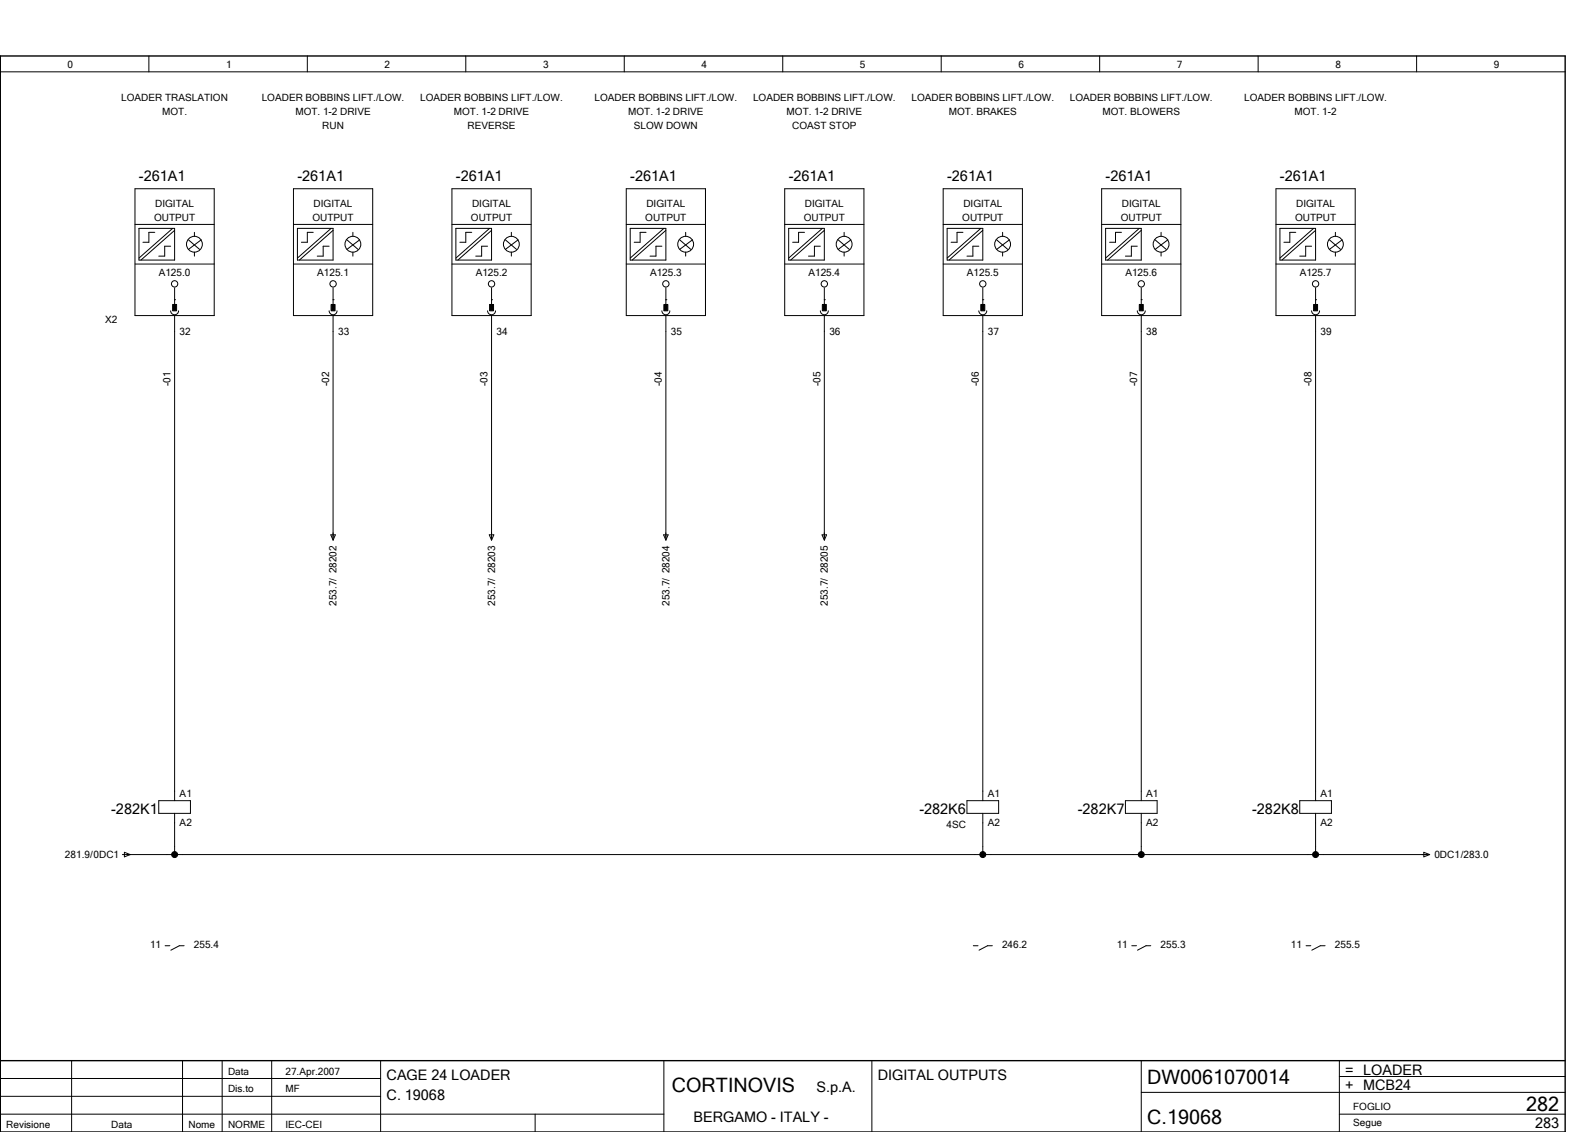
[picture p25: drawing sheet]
<svg xmlns="http://www.w3.org/2000/svg" width="399mm" height="286mm" viewBox="0 0 399 286" stroke-linecap="round" stroke-linejoin="round" font-family="sans-serif">
<defs><g id="words">
<g font-size="5">
<text x="169.6" y="275.6">CORTINOVIS</text>
<text x="289.6" y="273.6">DW0061070014</text>
<text x="385.2" y="280.4">282</text>
<text x="289.6" y="283.6">C.19068</text>
</g>
<g font-size="3.6">
<text x="35.1" y="45.6">­261A1</text>
<text x="75.1" y="45.6">­261A1</text>
<text x="115.1" y="45.6">­261A1</text>
<text x="159.1" y="45.6">­261A1</text>
<text x="199.1" y="45.6">­261A1</text>
<text x="239.1" y="45.6">­261A1</text>
<text x="279.1" y="45.6">­261A1</text>
<text x="323.1" y="45.6">­261A1</text>
<text x="28.1" y="205.4">­282K1</text>
<text x="232.1" y="205.4">­282K6</text>
<text x="272.1" y="205.4">­282K7</text>
<text x="316.1" y="205.4">­282K8</text>
<text x="97.6" y="272.6">CAGE 24 LOADER</text>
<text x="206.1" y="275.6">S.p.A.</text>
<text x="221.6" y="272.6">DIGITAL OUTPUTS</text>
<text x="339.6" y="271.1">= LOADER</text>
<text x="339.6" y="275.1">+ MCB24</text>
<text x="97.6" y="277.6">C. 19068</text>
<text x="175" y="283.1">BERGAMO ­ ITALY ­</text>
<text x="387.5" y="284.6">283</text>
</g>
<g font-size="2.5">
<text x="17.1" y="17.1">0</text>
<text x="57.1" y="17.1">1</text>
<text x="97.1" y="17.1">2</text>
<text x="137.1" y="17.1">3</text>
<text x="177.1" y="17.1">4</text>
<text x="217.1" y="17.1">5</text>
<text x="257.1" y="17.1">6</text>
<text x="297.1" y="17.1">7</text>
<text x="337.1" y="17.1">8</text>
<text x="377.1" y="17.1">9</text>
<text x="30.6" y="25.4">LOADER TRASLATION</text>
<text x="40.9" y="29">MOT.</text>
<text x="66.1" y="25.4">LOADER BOBBINS LIFT./LOW.</text>
<text x="74.6" y="29">MOT. 1­2 DRIVE</text>
<text x="106.1" y="25.4">LOADER BOBBINS LIFT./LOW.</text>
<text x="114.6" y="29">MOT. 1­2 DRIVE</text>
<text x="150.1" y="25.4">LOADER BOBBINS LIFT./LOW.</text>
<text x="158.6" y="29">MOT. 1­2 DRIVE</text>
<text x="190.1" y="25.4">LOADER BOBBINS LIFT./LOW.</text>
<text x="198.6" y="29">MOT. 1­2 DRIVE</text>
<text x="230.1" y="25.4">LOADER BOBBINS LIFT./LOW.</text>
<text x="239.5" y="29">MOT. BRAKES</text>
<text x="270.1" y="25.4">LOADER BOBBINS LIFT./LOW.</text>
<text x="278.3" y="29">MOT. BLOWERS</text>
<text x="314.1" y="25.4">LOADER BOBBINS LIFT./LOW.</text>
<text x="326.8" y="29">MOT. 1­2</text>
<text x="81.3" y="32.6">RUN</text>
<text x="118" y="32.6">REVERSE</text>
<text x="160" y="32.6">SLOW DOWN</text>
<text x="200" y="32.6">COAST STOP</text>
<text x="39.2" y="52.1">DIGITAL</text>
<text x="79.2" y="52.1">DIGITAL</text>
<text x="119.2" y="52.1">DIGITAL</text>
<text x="163.2" y="52.1">DIGITAL</text>
<text x="203.2" y="52.1">DIGITAL</text>
<text x="243.2" y="52.1">DIGITAL</text>
<text x="283.2" y="52.1">DIGITAL</text>
<text x="327.2" y="52.1">DIGITAL</text>
<text x="38.9" y="55.7">OUTPUT</text>
<text x="78.9" y="55.7">OUTPUT</text>
<text x="118.9" y="55.7">OUTPUT</text>
<text x="162.9" y="55.7">OUTPUT</text>
<text x="202.9" y="55.7">OUTPUT</text>
<text x="242.9" y="55.7">OUTPUT</text>
<text x="282.9" y="55.7">OUTPUT</text>
<text x="326.9" y="55.7">OUTPUT</text>
<text x="40.1" y="69.6">A125.0</text>
<text x="80.1" y="69.6">A125.1</text>
<text x="120.1" y="69.6">A125.2</text>
<text x="164.1" y="69.6">A125.3</text>
<text x="204.1" y="69.6">A125.4</text>
<text x="244.1" y="69.6">A125.5</text>
<text x="284.1" y="69.6">A125.6</text>
<text x="328.1" y="69.6">A125.7</text>
<text x="26.5" y="81.4">X2</text>
<text x="45.4" y="84.5">32</text>
<text x="85.3" y="84.5">33</text>
<text x="125.4" y="84.5">34</text>
<text x="169.4" y="84.5">35</text>
<text x="209.4" y="84.5">36</text>
<text x="249.4" y="84.5">37</text>
<text x="289.4" y="84.5">38</text>
<text x="333.4" y="84.5">39</text>
<text x="43.1" y="97.4" transform="rotate(-90 43.1 97.4)">­01</text>
<text x="83.1" y="97.4" transform="rotate(-90 83.1 97.4)">­02</text>
<text x="123.1" y="97.4" transform="rotate(-90 123.1 97.4)">­03</text>
<text x="167.1" y="97.4" transform="rotate(-90 167.1 97.4)">­04</text>
<text x="207.1" y="97.4" transform="rotate(-90 207.1 97.4)">­05</text>
<text x="247.1" y="97.4" transform="rotate(-90 247.1 97.4)">­06</text>
<text x="287.1" y="97.4" transform="rotate(-90 287.1 97.4)">­07</text>
<text x="331.1" y="97.4" transform="rotate(-90 331.1 97.4)">­08</text>
<text x="85" y="152.8" transform="rotate(-90 85 152.8)">253.7/ 28202</text>
<text x="125" y="152.8" transform="rotate(-90 125 152.8)">253.7/ 28203</text>
<text x="169" y="152.8" transform="rotate(-90 169 152.8)">253.7/ 28204</text>
<text x="209" y="152.8" transform="rotate(-90 209 152.8)">253.7/ 28205</text>
<text x="45.4" y="201.1">A1</text>
<text x="249.4" y="201.1">A1</text>
<text x="289.4" y="201.1">A1</text>
<text x="333.4" y="201.1">A1</text>
<text x="45.4" y="208.5">A2</text>
<text x="238.9" y="208.9">4SC</text>
<text x="249.4" y="208.5">A2</text>
<text x="289.4" y="208.5">A2</text>
<text x="333.4" y="208.5">A2</text>
<text x="16.4" y="216.5">281.9/0DC1</text>
<text x="362.1" y="216.5">0DC1/283.0</text>
<text x="37.9" y="239.1">11</text>
<text x="48.9" y="239.1">255.4</text>
<text x="252.9" y="239.1">246.2</text>
<text x="281.9" y="239.1">11</text>
<text x="292.9" y="239.1">255.3</text>
<text x="325.9" y="239.1">11</text>
<text x="336.9" y="239.1">255.5</text>
<text x="57.6" y="271.1">Data</text>
<text x="57.6" y="275.6">Dis.to</text>
<text x="72.1" y="271.1">27.Apr.2007</text>
<text x="72.1" y="275.6">MF</text>
<text x="341.6" y="280.1">FOGLIO</text>
<text x="1.6" y="284.6">Revisione</text>
<text x="28.1" y="284.6">Data</text>
<text x="47.6" y="284.6">Nome</text>
<text x="57.6" y="284.6">NORME</text>
<text x="72.1" y="284.6">IEC­CEI</text>
<text x="341.6" y="284.1">Segue</text>
</g>
</g></defs>
<g fill="none" stroke="#000" stroke-width=".25">
<path d="M.1 18.1h395M37.6 14.1v4M77.6 14.1v4M117.6 14.1v4M157.6 14.1v4M197.6 14.1v4M237.6 14.1v4M277.6 14.1v4M317.6 14.1v4M357.6 14.1v4M34.1 47.6h20v32h-20zM34.1 56.6h20"/>
<path d="M35.1 57.6h9v8h-9zM39.1 58.6h-1.5v2.5h-1.5M43.6 57.6l-8.5 7.5M44.1 58.1l-8.5 7.5M49.1 58.6v1M74.1 47.6h20v32h-20zM74.1 56.6h20M75.1 57.6h9v8h-9zM79.1 58.6h-1.5v2.5h-1.5M83.6 57.6l-8.5 7.5M84.1 58.1l-8.5 7.5M89.1 58.6v1"/>
<path d="M114.1 47.6h20v32h-20zM114.1 56.6h20M115.1 57.6h9v8h-9zM119.1 58.6h-1.5v2.5h-1.5M123.6 57.6l-8.5 7.5M124.1 58.1l-8.5 7.5M129.1 58.6v1M158.1 47.6h20v32h-20zM158.1 56.6h20M159.1 57.6h9v8h-9zM163.1 58.6h-1.5v2.5h-1.5M167.6 57.6l-8.5 7.5"/>
<path d="M168.1 58.1l-8.5 7.5M173.1 58.6v1M198.1 47.6h20v32h-20zM198.1 56.6h20M199.1 57.6h9v8h-9zM203.1 58.6h-1.5v2.5h-1.5M207.6 57.6l-8.5 7.5M208.1 58.1l-8.5 7.5M213.1 58.6v1M238.1 47.6h20v32h-20zM238.1 56.6h20M239.1 57.6h9v8h-9z"/>
<path d="M243.1 58.6h-1.5v2.5h-1.5M247.6 57.6l-8.5 7.5M248.1 58.1l-8.5 7.5M253.1 58.6v1M278.1 47.6h20v32h-20zM278.1 56.6h20M279.1 57.6h9v8h-9zM283.1 58.6h-1.5v2.5h-1.5M287.6 57.6l-8.5 7.5M288.1 58.1l-8.5 7.5M293.1 58.6v1M322.1 47.6h20v32h-20z"/>
<path d="M322.1 56.6h20M323.1 57.6h9v8h-9zM327.1 58.6h-1.5v2.5h-1.5M331.6 57.6l-8.5 7.5M332.1 58.1l-8.5 7.5M337.1 58.6v1M34.1 66.6h20M43.1 78.4a1 1 0 0 0 1 1 1 1 0 0 0 1-1M43.1 62.1h-1.5v2.5h-1.5M44.1 75.6h.1M44.1 72.6v4.2M44.1 79.6v122.4"/>
<path d="M47.6 60.5l2.8 2.4M49.1 63.6v1M50.8 60.5l-3.2 2.4M74.1 66.6h20M83.1 78.4a1 1 0 0 0 1 1 1 1 0 0 0 1-1M83.1 62.1h-1.5v2.5h-1.5M84.1 75.6h.1M84.1 72.6v4.2M84.1 79.6v56.6M87.6 60.5l2.8 2.4M89.1 63.6v1M90.8 60.5l-3.2 2.4"/>
<path d="M114.1 66.6h20M123.1 78.4a1 1 0 0 0 1 1 1 1 0 0 0 1-1M123.1 62.1h-1.5v2.5h-1.5M124.1 75.6h.1M124.1 72.6v4.2M124.1 79.6v56.6M127.6 60.5l2.8 2.4M129.1 63.6v1M130.8 60.5l-3.2 2.4M158.1 66.6h20M167.1 78.4a1 1 0 0 0 1 1 1 1 0 0 0 1-1M167.1 62.1h-1.5v2.5h-1.5"/>
<path d="M168.1 75.6h.1M168.1 72.6v4.2M168.1 79.6v56.6M171.6 60.5l2.8 2.4M173.1 63.6v1M174.8 60.5l-3.2 2.4M198.1 66.6h20M207.1 78.4a1 1 0 0 0 1 1 1 1 0 0 0 1-1M207.1 62.1h-1.5v2.5h-1.5M208.1 75.6h.1M208.1 72.6v4.2M208.1 79.6v56.6"/>
<path d="M211.6 60.5l2.8 2.4M213.1 63.6v1M214.8 60.5l-3.2 2.4M238.1 66.6h20M247.1 78.4a1 1 0 0 0 1 1 1 1 0 0 0 1-1M247.1 62.1h-1.5v2.5h-1.5M248.1 75.6h.1M248.1 72.6v4.2M248.1 79.6v122.4M251.6 60.5l2.8 2.4M253.1 63.6v1M254.8 60.5l-3.2 2.4"/>
<path d="M278.1 66.6h20M287.1 78.4a1 1 0 0 0 1 1 1 1 0 0 0 1-1M287.1 62.1h-1.5v2.5h-1.5M288.1 75.6h.1M288.1 72.6v4.2M288.1 79.6v122.4M291.6 60.5l2.8 2.4M293.1 63.6v1M294.8 60.5l-3.2 2.4M322.1 66.6h20M331.1 78.4a1 1 0 0 0 1 1 1 1 0 0 0 1-1M331.1 62.1h-1.5v2.5h-1.5"/>
<path d="M332.1 75.6h.1M332.1 72.6v4.2M332.1 79.6v122.4M335.6 60.5l2.8 2.4M337.1 63.6v1M338.8 60.5l-3.2 2.4M83.5 135h1.2l-.6 1.3zM123.5 135h1.2l-.6 1.3zM167.5 135h1.1l-.5 1.3zM207.5 135h1.2l-.6 1.3zM30.9 215.6h329.8M31.4 215.1l1.5 .5-1.5 .6z"/>
<path d="M40.1 202h8v3.2h-8zM44.1 205.2v10.4M244.1 202h8v3.2h-8zM248.1 205.2v10.4M284.1 202h8v3.2h-8zM288.1 205.2v10.4M328.1 202h8v3.2h-8zM332.1 205.2v10.4M359.4 215.1l1.5 .5-1.5 .6zM41.7 238.6h1.2M46.5 238.6h-1.2l-2.2 1.2M245.7 238.6h1.2"/>
<path d="M250.5 238.6h-1.2l-2.2 1.2M285.7 238.6h1.2M290.5 238.6h-1.2l-2.2 1.2M329.7 238.6h1.2M334.5 238.6h-1.2l-2.2 1.2M.1 255.6v30M.1 276.6h96M.1 272.1h96M18.1 267.6v18M46.1 267.6v18M56.1 267.6v18M68.6 267.6v18"/>
<path d="M96.1 267.6v18M167.6 267.6v18M220.1 267.6v18M288.1 267.6v18M288.1 275.6h107M338.1 271.6h57M338.1 267.6v18M.1 281.1h167.5M135.1 281.1v4.5M338.1 281.1h57"/>
<circle cx="44.1" cy="71.6" r=".8"/>
<circle cx="49.1" cy="61.6" r="2"/>
<circle cx="84.1" cy="71.6" r=".8"/>
<circle cx="89.1" cy="61.6" r="2"/>
<circle cx="124.1" cy="71.6" r=".8"/>
<circle cx="129.1" cy="61.6" r="2"/>
<circle cx="168.1" cy="71.6" r=".8"/>
<circle cx="173.1" cy="61.6" r="2"/>
<circle cx="208.1" cy="71.6" r=".8"/>
<circle cx="213.1" cy="61.6" r="2"/>
<circle cx="248.1" cy="71.6" r=".8"/>
<circle cx="253.1" cy="61.6" r="2"/>
<circle cx="288.1" cy="71.6" r=".8"/>
<circle cx="293.1" cy="61.6" r="2"/>
<circle cx="332.1" cy="71.6" r=".8"/>
<circle cx="337.1" cy="61.6" r="2"/>
</g>
<path d="M.1 14.1h395v271.5h-395zM.1 267.6h395" fill="none" stroke="#000" stroke-width=".35"/>
<g fill="#000" stroke="#000" stroke-width=".25">
<path d="M43.6 76.8h1v1.6h-1zM83.6 76.8h1v1.6h-1zM123.6 76.8h1v1.6h-1zM167.6 76.8h1v1.6h-1zM207.6 76.8h1v1.6h-1zM247.6 76.8h1v1.6h-1zM287.6 76.8h1v1.6h-1zM331.6 76.8h1v1.6h-1z"/>
<circle cx="44.1" cy="215.6" r=".75"/>
<circle cx="248.1" cy="215.6" r=".75"/>
<circle cx="288.1" cy="215.6" r=".75"/>
<circle cx="332.1" cy="215.6" r=".75"/>
</g>
<use href="#words"/>
</svg>
